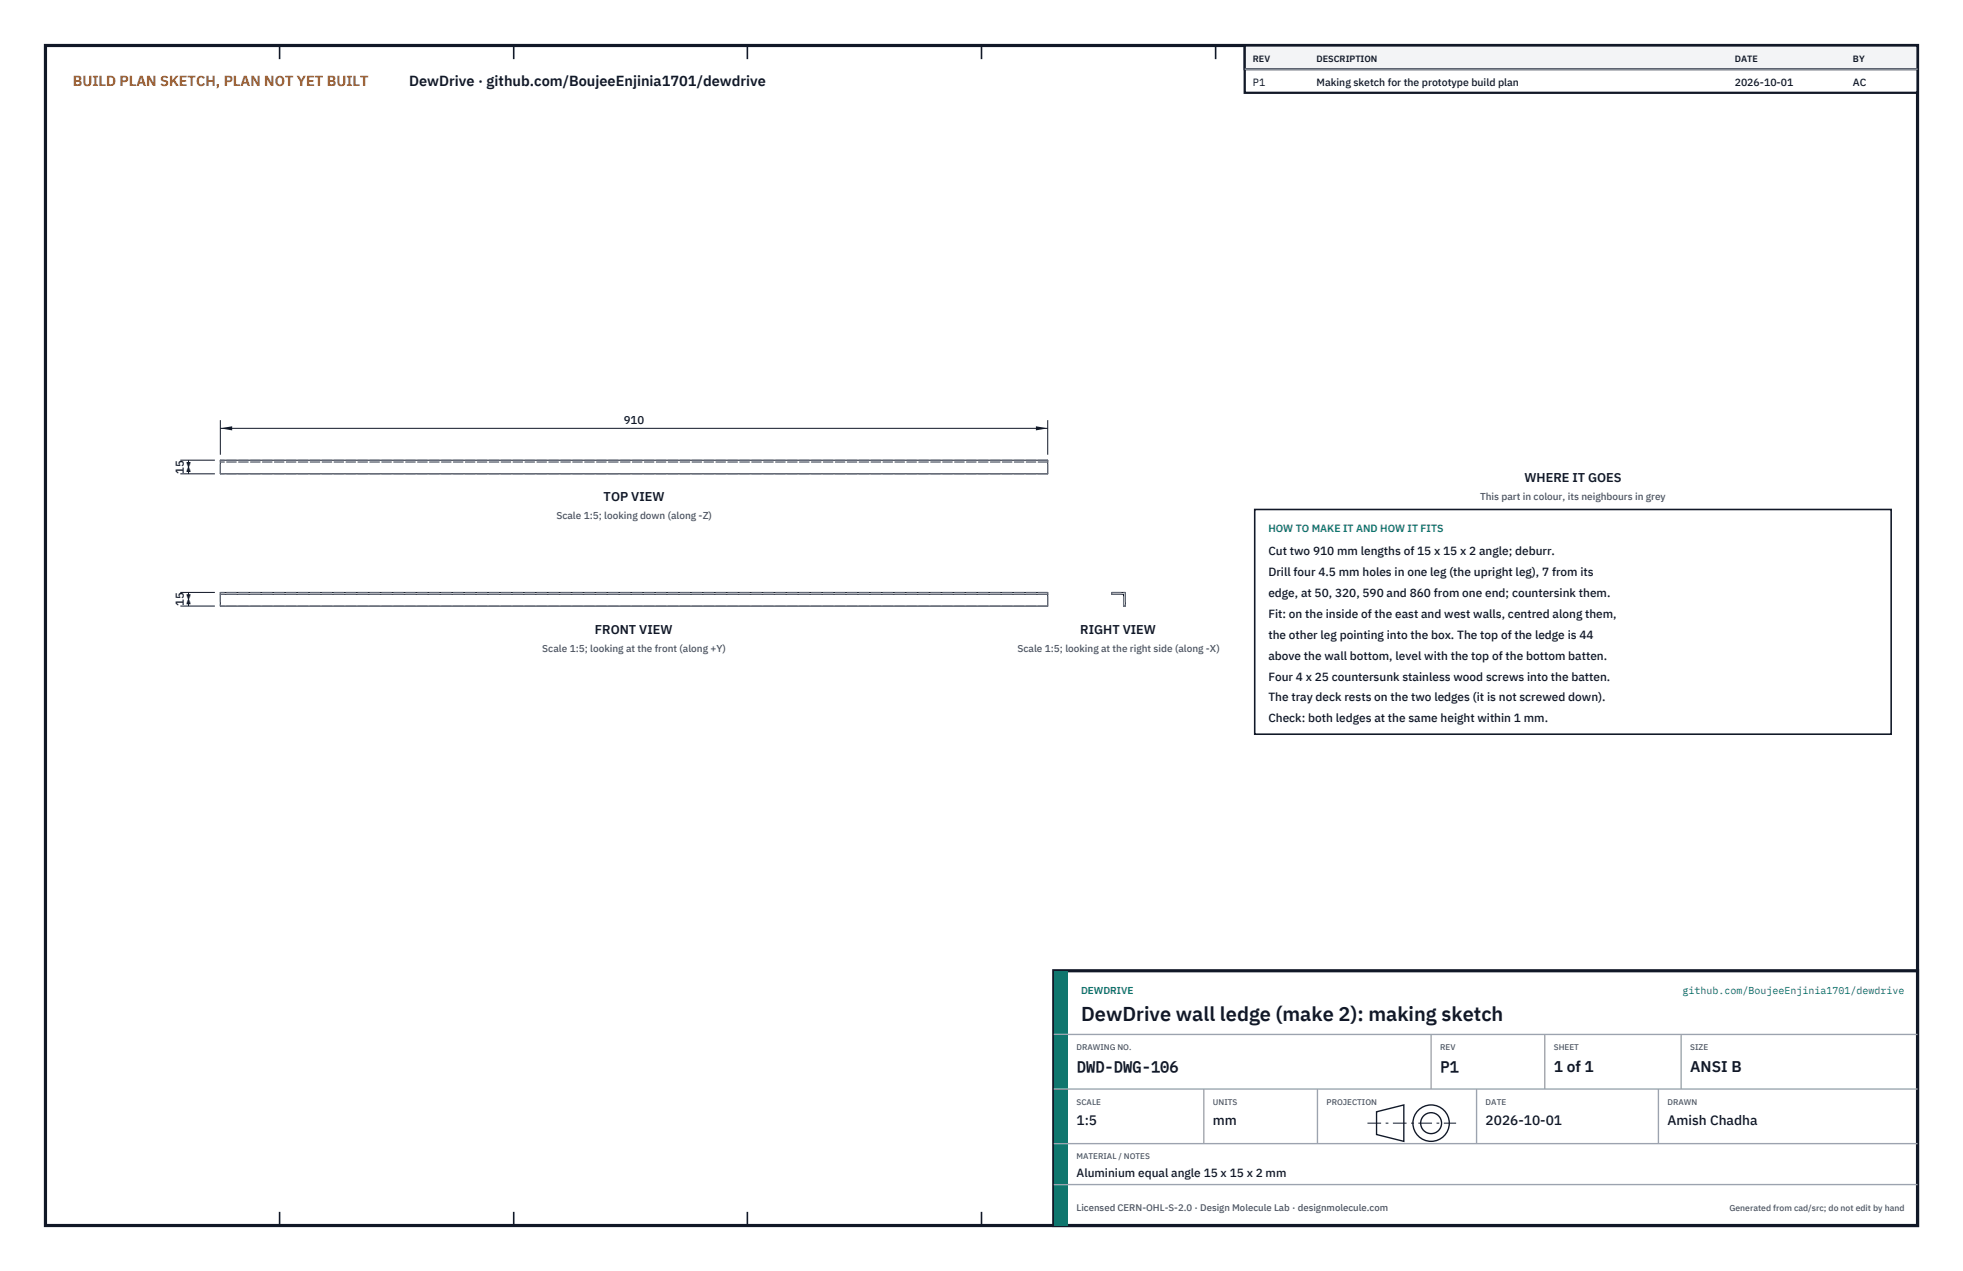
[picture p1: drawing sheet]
<svg xmlns="http://www.w3.org/2000/svg" width="432mm" height="279mm" viewBox="0 0 432 279" stroke-linecap="round" stroke-linejoin="round" font-family="sans-serif">
<defs><g id="words">
<text font-size="4.4" fill="#111827" x="237.8" y="224.4">DewDrive wall ledge (make 2): making sketch</text>
<g font-size="3.4" fill="#111827">
<text x="236.8" y="235.6">DWD-DWG-106</text>
<text x="316.8" y="235.6">P1</text>
<text x="341.8" y="235.6">1 of 1</text>
<text x="371.8" y="235.6">ANSI B</text>
</g>
<text font-size="3.2" fill="#b45309" x="16" y="19">BUILD PLAN SKETCH, PLAN NOT YET BUILT</text>
<text font-size="3.2" fill="#111827" x="90" y="19">DewDrive · github.com/BoujeeEnjinia1701/dewdrive</text>
<g font-size="3" fill="#111827">
<text x="236.8" y="247.2">1:5</text>
<text x="266.8" y="247.2">mm</text>
<text x="326.8" y="247.2">2026-10-01</text>
<text x="366.8" y="247.2">Amish Chadha</text>
</g>
<g font-size="2.8" fill="#111827">
<text x="335.3" y="106">WHERE IT GOES</text>
<text x="132.8" y="110.2">TOP VIEW</text>
<text x="130.9" y="139.3">FRONT VIEW</text>
<text x="237.6" y="139.3">RIGHT VIEW</text>
</g>
<g font-size="2.6" fill="#111827">
<text x="279" y="122">Cut two 910 mm lengths of 15 x 15 x 2 angle; deburr.</text>
<text x="279" y="126.6">Drill four 4.5 mm holes in one leg (the upright leg), 7 from its</text>
<text x="279" y="131.2">edge, at 50, 320, 590 and 860 from one end; countersink them.</text>
<text x="279" y="135.8">Fit: on the inside of the east and west walls, centred along them,</text>
<text x="279" y="140.4">the other leg pointing into the box. The top of the ledge is 44</text>
<text x="279" y="145">above the wall bottom, level with the top of the bottom batten.</text>
<text x="279" y="149.6">Four 4 x 25 countersunk stainless wood screws into the batten.</text>
<text x="279" y="154.2">The tray deck rests on the two ledges (it is not screwed down).</text>
<text x="279" y="158.8">Check: both ledges at the same height within 1 mm.</text>
<text x="236.8" y="258.8">Aluminium equal angle 15 x 15 x 2 mm</text>
</g>
<g font-size="2.5" fill="#111827">
<text x="137.2" y="93.2">910</text>
<text x="40.5" y="104.1" transform="rotate(-90 40.5 104.1)">15</text>
<text x="40.5" y="133.2" transform="rotate(-90 40.5 133.2)">15</text>
</g>
<g font-size="2.3" fill="#111827">
<text x="275.6" y="18.8">P1</text>
<text x="289.6" y="18.8">Making sketch for the prototype build plan</text>
<text x="381.6" y="18.8">2026-10-01</text>
<text x="407.6" y="18.8">AC</text>
</g>
<text font-size="2.3" fill="#0f766e" x="279" y="117">HOW TO MAKE IT AND HOW IT FITS</text>
<g font-size="2.2" fill="#4b5563">
<text x="325.6" y="110">This part in colour, its neighbours in grey</text>
<text x="122.4" y="114.2">Scale 1:5; looking down (along -Z)</text>
<text x="119.3" y="143.3">Scale 1:5; looking at the front (along +Y)</text>
<text x="223.8" y="143.3">Scale 1:5; looking at the right side (along -X)</text>
</g>
<g font-size="2.2" fill="#0f766e">
<text x="237.8" y="218.4">DEWDRIVE</text>
<text x="370.1" y="218.4">github.com/BoujeeEnjinia1701/dewdrive</text>
</g>
<text font-size="2.1" fill="#4b5563" x="236.8" y="266.2">Licensed CERN-OHL-S-2.0 · Design Molecule Lab · designmolecule.com</text>
<g font-size="2" fill="#111827">
<text x="275.6" y="13.6">REV</text>
<text x="289.6" y="13.6">DESCRIPTION</text>
<text x="381.6" y="13.6">DATE</text>
<text x="407.6" y="13.6">BY</text>
</g>
<text font-size="1.9" fill="#4b5563" x="380.4" y="266.2">Generated from cad/src; do not edit by hand</text>
<g font-size="1.8" fill="#4b5563">
<text x="236.8" y="230.8">DRAWING NO.</text>
<text x="316.8" y="230.8">REV</text>
<text x="341.8" y="230.8">SHEET</text>
<text x="371.8" y="230.8">SIZE</text>
<text x="236.8" y="242.8">SCALE</text>
<text x="266.8" y="242.8">UNITS</text>
<text x="291.8" y="242.8">PROJECTION</text>
<text x="326.8" y="242.8">DATE</text>
<text x="366.8" y="242.8">DRAWN</text>
<text x="236.8" y="254.8">MATERIAL / NOTES</text>
</g>
</g></defs>
<path d="M10 10h411.8v259.4h-411.8z" fill="none" stroke="#111827" stroke-width=".7" stroke-linecap="butt"/>
<g fill="none" stroke="#111827" stroke-width=".35">
<path d="M61.5 10v3M113 10v3M164.4 10v3M215.9 10v3M267.4 10v3M318.9 10v3M370.3 10v3M61.5 266.4v3M113 266.4v3M164.4 266.4v3M215.9 266.4v3M267.4 266.4v3"/>
<path d="M318.9 266.4v3M370.3 266.4v3"/>
</g>
<path d="M48.5 101.2h182v3h-182zM48.5 130.2h182v3h-182zM48.5 130.6h182M244.5 130.2h3v3h-.4v-2.6h-2.6z" fill="none" stroke="#111727" stroke-width=".22"/>
<g fill="none" stroke="#6a7180" stroke-width=".22" stroke-dasharray="2.1 .5">
<path d="M48.5 104.2v-2.6M48.5 101.6v-.4M230.5 104.2h-182M230.5 101.6h-182M230.5 104.2v-2.6M230.5 101.2h-182M230.5 101.6v-.4M48.5 130.2v3M230.5 130.6h-182M230.5 133.2h-182M230.5 133.2v-3M230.5 130.2h-182"/>
<path d="M244.5 130.6v-.4M244.5 130.6h2.6M244.5 130.2h3M247.1 133.2v-2.6M247.1 133.2h.4M247.5 130.2v3"/>
</g>
<path d="M48.5 92.4v7.6M48.5 94.2h182M230.5 92.4v7.6" fill="none" stroke="#111827" stroke-width=".22"/>
<path d="M48.5 94.2l2.6-.5v.9zM227.9 93.7v.9l2.6-.4z" fill="#111827"/>
<path d="M39.7 101.2h7.6M39.7 104.2h7.6M41.5 101.2v3" fill="none" stroke="#111827" stroke-width=".22"/>
<path d="M41.5 101.2l-.5 2.6h.9zM41 101.6h.9l-.4 2.6z" fill="#111827"/>
<path d="M39.7 130.2h7.6M39.7 133.2h7.6M41.5 130.2v3" fill="none" stroke="#111827" stroke-width=".22"/>
<path d="M41.5 130.2l-.5 2.6h.9zM41 130.6h.9l-.4 2.6z" fill="#111827"/>
<path d="M276 112h140v49.4h-140z" fill="#fff" stroke="#111827" stroke-width=".35"/>
<path d="M273.8 10h148v10.4h-148z" fill="#fff" stroke="#111827" stroke-width=".5"/>
<path d="M273.8 10h148v5.2h-148z" fill="#f3f4f6" stroke="#111827" stroke-width=".5"/>
<path d="M273.8 15.2h148" fill="none" stroke="#9ca3af" stroke-width=".3"/>
<path d="M231.8 213.4h190v56h-190z" fill="#fff" stroke="#111827" stroke-width=".7" stroke-linecap="butt"/>
<path d="M231.8 213.4h3v56h-3z" fill="#0f766e"/>
<path d="M231.8 227.4h190M231.8 239.4h190M264.8 239.4v12M289.8 239.4v12M314.8 227.4v12M324.8 239.4v12M339.8 227.4v12M364.8 239.4v12M369.8 227.4v12M231.8 251.4h190M231.8 260.4h190" fill="none" stroke="#9ca3af" stroke-width=".3"/>
<g fill="none" stroke="#111827" stroke-width=".3">
<path d="M302.8 244.4l6-1.5v8l-6-1.5z"/>
<circle cx="314.8" cy="246.9" r="4"/>
<circle cx="314.8" cy="246.9" r="2.3"/>
</g>
<path d="M300.8 246.9h19.5" fill="none" stroke="#111827" stroke-width=".22" stroke-dasharray="3 1 .6 1" stroke-linecap="butt"/>
<use href="#words"/>
</svg>
